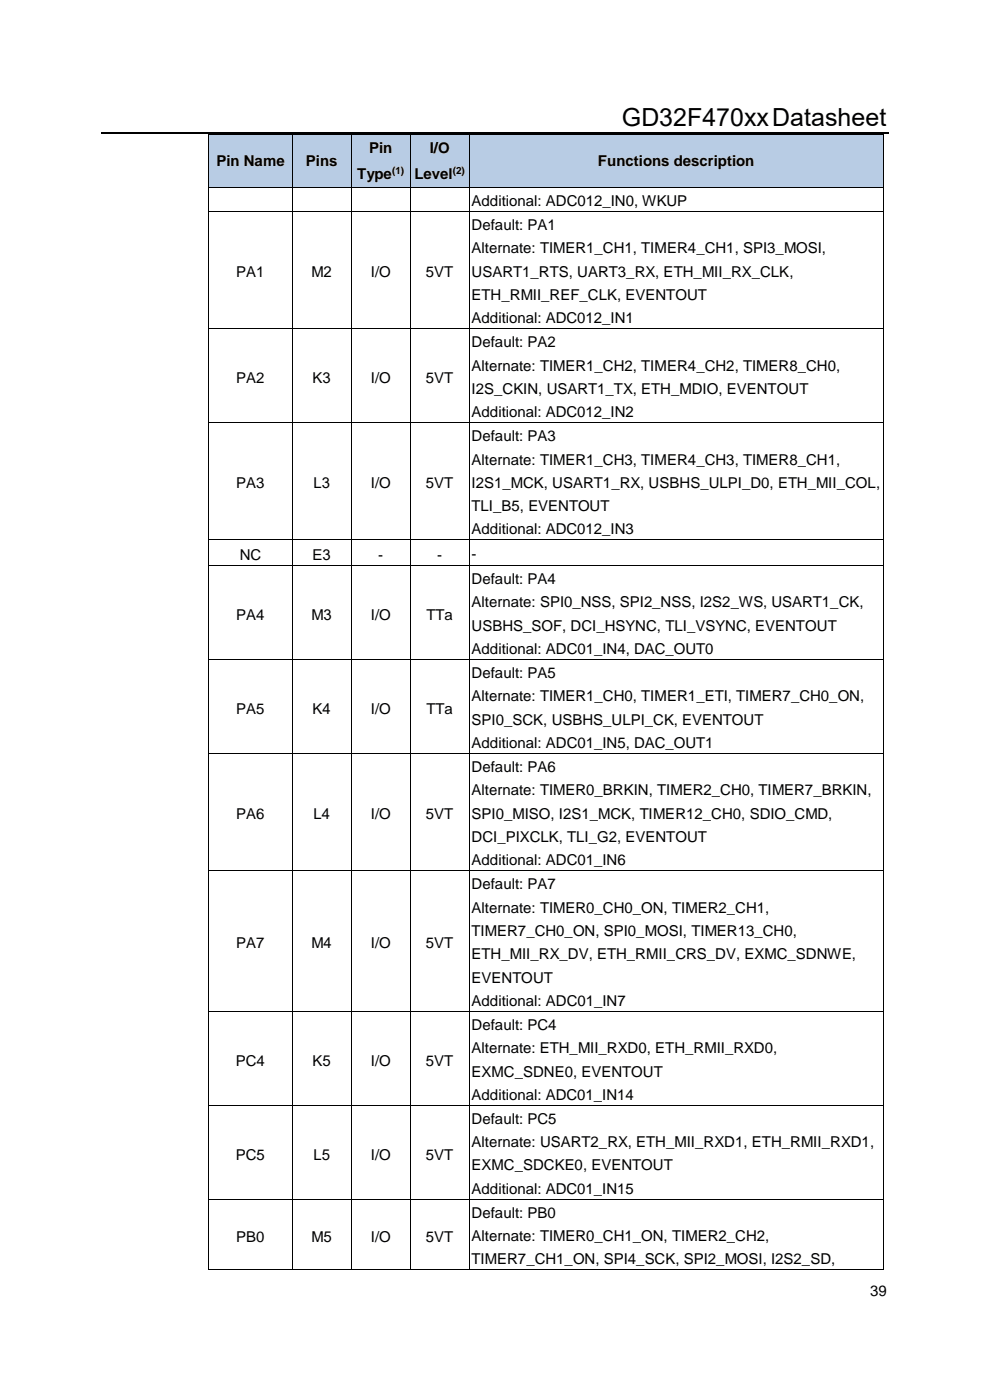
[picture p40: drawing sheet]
<svg xmlns="http://www.w3.org/2000/svg" width="210mm" height="297mm" viewBox="0 0 210 297" stroke-linecap="round" stroke-linejoin="round" font-family="sans-serif">
<defs><g id="words">
<text font-size="5.3" x="131.9" y="26.7">GD32F470xxDatasheet</text>
<g font-size="3.2">
<text x="45.9" y="35.2">Pin Name</text>
<text x="64.9" y="35.2">Pins</text>
<text x="78.3" y="32.5">Pin</text>
<text x="91.2" y="32.5">I/O</text>
<text x="126.9" y="35.2">Functions description</text>
<text x="75.8" y="38">Type</text>
<text x="87.9" y="38">Level</text>
<text x="100.1" y="43.7">Additional: ADC012_IN0, WKUP</text>
<text x="100.1" y="48.8">Default: PA1</text>
<text x="100.1" y="53.7">Alternate: TIMER1_CH1, TIMER4_CH1, SPI3_MOSI,</text>
<text x="50.1" y="58.8">PA1</text>
<text x="66.1" y="58.8">M2</text>
<text x="78.7" y="58.8">I/O</text>
<text x="90.4" y="58.8">5VT</text>
<text x="100.1" y="58.7">USART1_RTS, UART3_RX, ETH_MII_RX_CLK,</text>
<text x="100.1" y="63.6">ETH_RMII_REF_CLK, EVENTOUT</text>
<text x="100.1" y="68.5">Additional: ADC012_IN1</text>
<text x="100.1" y="73.7">Default: PA2</text>
<text x="50.1" y="81.2">PA2</text>
<text x="66.3" y="81.2">K3</text>
<text x="78.7" y="81.2">I/O</text>
<text x="90.4" y="81.2">5VT</text>
<text x="100.1" y="78.6">Alternate: TIMER1_CH2, TIMER4_CH2, TIMER8_CH0,</text>
<text x="100.1" y="83.6">I2S_CKIN, USART1_TX, ETH_MDIO, EVENTOUT</text>
<text x="100.1" y="88.5">Additional: ADC012_IN2</text>
<text x="100.1" y="93.6">Default: PA3</text>
<text x="100.1" y="98.6">Alternate: TIMER1_CH3, TIMER4_CH3, TIMER8_CH1,</text>
<text x="50.1" y="103.6">PA3</text>
<text x="66.5" y="103.6">L3</text>
<text x="78.7" y="103.6">I/O</text>
<text x="90.4" y="103.6">5VT</text>
<text x="100.1" y="103.5">I2S1_MCK, USART1_RX, USBHS_ULPI_D0, ETH_MII_COL,</text>
<text x="100.1" y="108.4">TLI_B5, EVENTOUT</text>
<text x="100.1" y="113.4">Additional: ADC012_IN3</text>
<text x="50.8" y="118.8">NC</text>
<text x="66.3" y="118.8">E3</text>
<text x="80.2" y="118.8">-</text>
<text x="92.7" y="118.8">-</text>
<text x="100.1" y="118.7">-</text>
<text x="100.1" y="124">Default: PA4</text>
<text x="50.1" y="131.5">PA4</text>
<text x="66.1" y="131.5">M3</text>
<text x="78.7" y="131.5">I/O</text>
<text x="90.4" y="131.5">TTa</text>
<text x="100.1" y="128.9">Alternate: SPI0_NSS, SPI2_NSS, I2S2_WS, USART1_CK,</text>
<text x="100.1" y="133.8">USBHS_SOF, DCI_HSYNC, TLI_VSYNC, EVENTOUT</text>
<text x="100.1" y="138.8">Additional: ADC01_IN4, DAC_OUT0</text>
<text x="100.1" y="143.9">Default: PA5</text>
<text x="100.1" y="148.8">Alternate: TIMER1_CH0, TIMER1_ETI, TIMER7_CH0_ON,</text>
<text x="50.1" y="151.4">PA5</text>
<text x="66.3" y="151.4">K4</text>
<text x="78.7" y="151.4">I/O</text>
<text x="90.4" y="151.4">TTa</text>
<text x="100.1" y="153.8">SPI0_SCK, USBHS_ULPI_CK, EVENTOUT</text>
<text x="100.1" y="158.7">Additional: ADC01_IN5, DAC_OUT1</text>
<text x="100.1" y="163.8">Default: PA6</text>
<text x="50.1" y="173.8">PA6</text>
<text x="66.5" y="173.8">L4</text>
<text x="78.7" y="173.8">I/O</text>
<text x="90.4" y="173.8">5VT</text>
<text x="100.1" y="168.8">Alternate: TIMER0_BRKIN, TIMER2_CH0, TIMER7_BRKIN,</text>
<text x="100.1" y="173.7">SPI0_MISO, I2S1_MCK, TIMER12_CH0, SDIO_CMD,</text>
<text x="100.1" y="178.6">DCI_PIXCLK, TLI_G2, EVENTOUT</text>
<text x="100.1" y="183.6">Additional: ADC01_IN6</text>
<text x="100.1" y="188.7">Default: PA7</text>
<text x="100.1" y="193.7">Alternate: TIMER0_CH0_ON, TIMER2_CH1,</text>
<text x="50.1" y="201.2">PA7</text>
<text x="66.1" y="201.2">M4</text>
<text x="78.7" y="201.2">I/O</text>
<text x="90.4" y="201.2">5VT</text>
<text x="100.1" y="198.6">TIMER7_CH0_ON, SPI0_MOSI, TIMER13_CH0,</text>
<text x="100.1" y="203.5">ETH_MII_RX_DV, ETH_RMII_CRS_DV, EXMC_SDNWE,</text>
<text x="100.1" y="208.5">EVENTOUT</text>
<text x="100.1" y="213.4">Additional: ADC01_IN7</text>
<text x="100.1" y="218.5">Default: PC4</text>
<text x="50" y="226.1">PC4</text>
<text x="66.3" y="226.1">K5</text>
<text x="78.7" y="226.1">I/O</text>
<text x="90.4" y="226.1">5VT</text>
<text x="100.1" y="223.5">Alternate: ETH_MII_RXD0, ETH_RMII_RXD0,</text>
<text x="100.1" y="228.4">EXMC_SDNE0, EVENTOUT</text>
<text x="100.1" y="233.3">Additional: ADC01_IN14</text>
<text x="100.1" y="238.5">Default: PC5</text>
<text x="50" y="246">PC5</text>
<text x="66.5" y="246">L5</text>
<text x="78.7" y="246">I/O</text>
<text x="90.4" y="246">5VT</text>
<text x="100.1" y="243.4">Alternate: USART2_RX, ETH_MII_RXD1, ETH_RMII_RXD1,</text>
<text x="100.1" y="248.3">EXMC_SDCKE0, EVENTOUT</text>
<text x="100.1" y="253.3">Additional: ADC01_IN15</text>
<text x="50.1" y="263.4">PB0</text>
<text x="66.1" y="263.4">M5</text>
<text x="78.7" y="263.4">I/O</text>
<text x="90.4" y="263.4">5VT</text>
<text x="100.1" y="258.4">Default: PB0</text>
<text x="100.1" y="263.3">Alternate: TIMER0_CH1_ON, TIMER2_CH2,</text>
<text x="100.1" y="268.3">TIMER7_CH1_ON, SPI4_SCK, SPI2_MOSI, I2S2_SD,</text>
<text x="184.6" y="275">39</text>
</g>
<g font-size="2.1">
<text x="83.2" y="36.9">(1)</text>
<text x="96" y="36.9">(2)</text>
</g>
</g></defs>
<path d="M21.5 28.3h167.1" fill="none" stroke="#000" stroke-width=".25"/>
<g fill="#b8cce4">
<path d="M44.4 28.6h17.5v11h-17.5z" fill-rule="evenodd"/>
<path d="M44.8 31.3h16.7v5.5h-16.7z" fill-rule="evenodd"/>
<path d="M62.1 28.6h12.3v11h-12.3z" fill-rule="evenodd"/>
<path d="M62.5 31.3h11.5v5.5h-11.5z" fill-rule="evenodd"/>
<path d="M74.6 28.6h12.3v11h-12.3z" fill-rule="evenodd"/>
<path d="M75 28.6h11.5v5.5h-11.5z" fill-rule="evenodd"/>
<path d="M75 34.1h11.5v5.5h-11.5z" fill-rule="evenodd"/>
<path d="M87 28.6h12.5v11h-12.5z" fill-rule="evenodd"/>
<path d="M87.5 28.6h11.5v5.5h-11.5z" fill-rule="evenodd"/>
<path d="M87.5 34.1h11.5v5.5h-11.5z" fill-rule="evenodd"/>
<path d="M99.5 28.6h87.8v11h-87.8z" fill-rule="evenodd"/>
<path d="M100.1 31.3h86.8v5.5h-86.8z" fill-rule="evenodd"/>
</g>
<g fill="#000">
<path d="M44.2 28.4h.2v.2h-.2z" fill-rule="evenodd"/>
<path d="M44.2 28.4h.2v.2h-.2z" fill-rule="evenodd"/>
<path d="M44.2 39.6h.2v.2h-.2z" fill-rule="evenodd"/>
<path d="M61.9 28.4h.2v.2h-.2z" fill-rule="evenodd"/>
<path d="M61.9 39.6h.2v.2h-.2z" fill-rule="evenodd"/>
<path d="M74.4 28.4h.2v.2h-.2z" fill-rule="evenodd"/>
<path d="M74.4 39.6h.2v.2h-.2z" fill-rule="evenodd"/>
<path d="M87 28.4h.1v.2h-.1z" fill-rule="evenodd"/>
<path d="M87 39.6h.1v.2h-.1z" fill-rule="evenodd"/>
<path d="M99.5 28.4h.1v.2h-.1z" fill-rule="evenodd"/>
<path d="M99.5 39.6h.1v.2h-.1z" fill-rule="evenodd"/>
<path d="M187.3 28.4h.1v.2h-.1z" fill-rule="evenodd"/>
<path d="M187.3 28.4h.1v.2h-.1z" fill-rule="evenodd"/>
<path d="M187.3 39.6h.1v.2h-.1z" fill-rule="evenodd"/>
<path d="M44.2 44.7h.2v.2h-.2z" fill-rule="evenodd"/>
<path d="M61.9 44.7h.2v.2h-.2z" fill-rule="evenodd"/>
<path d="M74.4 44.7h.2v.2h-.2z" fill-rule="evenodd"/>
<path d="M87 44.7h.1v.2h-.1z" fill-rule="evenodd"/>
<path d="M99.5 44.7h.1v.2h-.1z" fill-rule="evenodd"/>
<path d="M187.3 44.7h.1v.2h-.1z" fill-rule="evenodd"/>
<path d="M44.2 69.6h.2v.1h-.2z" fill-rule="evenodd"/>
<path d="M61.9 69.6h.2v.1h-.2z" fill-rule="evenodd"/>
<path d="M74.4 69.6h.2v.1h-.2z" fill-rule="evenodd"/>
<path d="M87 69.6h.1v.1h-.1z" fill-rule="evenodd"/>
<path d="M99.5 69.6h.1v.1h-.1z" fill-rule="evenodd"/>
<path d="M187.3 69.6h.1v.1h-.1z" fill-rule="evenodd"/>
<path d="M44.2 89.5h.2v.2h-.2z" fill-rule="evenodd"/>
<path d="M61.9 89.5h.2v.2h-.2z" fill-rule="evenodd"/>
<path d="M74.4 89.5h.2v.2h-.2z" fill-rule="evenodd"/>
<path d="M87 89.5h.1v.2h-.1z" fill-rule="evenodd"/>
<path d="M99.5 89.5h.1v.2h-.1z" fill-rule="evenodd"/>
<path d="M187.3 89.5h.1v.2h-.1z" fill-rule="evenodd"/>
<path d="M44.2 114.4h.2v.1h-.2z" fill-rule="evenodd"/>
<path d="M61.9 114.4h.2v.1h-.2z" fill-rule="evenodd"/>
<path d="M74.4 114.4h.2v.1h-.2z" fill-rule="evenodd"/>
<path d="M87 114.4h.1v.1h-.1z" fill-rule="evenodd"/>
<path d="M99.5 114.4h.1v.1h-.1z" fill-rule="evenodd"/>
<path d="M187.3 114.4h.1v.1h-.1z" fill-rule="evenodd"/>
<path d="M44.2 119.9h.2v.1h-.2z" fill-rule="evenodd"/>
<path d="M44.2 139.8h.2v.1h-.2z" fill-rule="evenodd"/>
<path d="M61.9 119.9h.2v.1h-.2z" fill-rule="evenodd"/>
<path d="M61.9 139.8h.2v.1h-.2z" fill-rule="evenodd"/>
<path d="M74.4 119.9h.2v.1h-.2z" fill-rule="evenodd"/>
<path d="M74.4 139.8h.2v.1h-.2z" fill-rule="evenodd"/>
<path d="M87 119.9h.1v.1h-.1z" fill-rule="evenodd"/>
<path d="M87 139.8h.1v.1h-.1z" fill-rule="evenodd"/>
<path d="M99.5 119.9h.1v.1h-.1z" fill-rule="evenodd"/>
<path d="M99.5 139.8h.1v.1h-.1z" fill-rule="evenodd"/>
<path d="M187.3 119.9h.1v.1h-.1z" fill-rule="evenodd"/>
<path d="M187.3 139.8h.1v.1h-.1z" fill-rule="evenodd"/>
<path d="M44.2 159.7h.2v.2h-.2z" fill-rule="evenodd"/>
<path d="M61.9 159.7h.2v.2h-.2z" fill-rule="evenodd"/>
<path d="M74.4 159.7h.2v.2h-.2z" fill-rule="evenodd"/>
<path d="M87 159.7h.1v.2h-.1z" fill-rule="evenodd"/>
<path d="M99.5 159.7h.1v.2h-.1z" fill-rule="evenodd"/>
<path d="M187.3 159.7h.1v.2h-.1z" fill-rule="evenodd"/>
<path d="M44.2 184.6h.2v.2h-.2z" fill-rule="evenodd"/>
<path d="M61.9 184.6h.2v.2h-.2z" fill-rule="evenodd"/>
<path d="M74.4 184.6h.2v.2h-.2z" fill-rule="evenodd"/>
<path d="M87 184.6h.1v.2h-.1z" fill-rule="evenodd"/>
<path d="M99.5 184.6h.1v.2h-.1z" fill-rule="evenodd"/>
<path d="M187.3 184.6h.1v.2h-.1z" fill-rule="evenodd"/>
<path d="M44.2 214.4h.2v.2h-.2z" fill-rule="evenodd"/>
<path d="M61.9 214.4h.2v.2h-.2z" fill-rule="evenodd"/>
<path d="M74.4 214.4h.2v.2h-.2z" fill-rule="evenodd"/>
<path d="M87 214.4h.1v.2h-.1z" fill-rule="evenodd"/>
<path d="M99.5 214.4h.1v.2h-.1z" fill-rule="evenodd"/>
<path d="M187.3 214.4h.1v.2h-.1z" fill-rule="evenodd"/>
<path d="M44.2 234.4h.2v.1h-.2z" fill-rule="evenodd"/>
<path d="M61.9 234.4h.2v.1h-.2z" fill-rule="evenodd"/>
<path d="M74.4 234.4h.2v.1h-.2z" fill-rule="evenodd"/>
<path d="M87 234.4h.1v.1h-.1z" fill-rule="evenodd"/>
<path d="M99.5 234.4h.1v.1h-.1z" fill-rule="evenodd"/>
<path d="M187.3 234.4h.1v.1h-.1z" fill-rule="evenodd"/>
<path d="M44.2 254.3h.2v.2h-.2z" fill-rule="evenodd"/>
<path d="M61.9 254.3h.2v.2h-.2z" fill-rule="evenodd"/>
<path d="M74.4 254.3h.2v.2h-.2z" fill-rule="evenodd"/>
<path d="M87 254.3h.1v.2h-.1z" fill-rule="evenodd"/>
<path d="M99.5 254.3h.1v.2h-.1z" fill-rule="evenodd"/>
<path d="M187.3 254.3h.1v.2h-.1z" fill-rule="evenodd"/>
<path d="M44.2 269.3h.2v.1h-.2z" fill-rule="evenodd"/>
<path d="M44.2 269.3h.2v.1h-.2z" fill-rule="evenodd"/>
<path d="M61.9 269.3h.2v.1h-.2z" fill-rule="evenodd"/>
<path d="M74.4 269.3h.2v.1h-.2z" fill-rule="evenodd"/>
<path d="M87 269.3h.1v.1h-.1z" fill-rule="evenodd"/>
<path d="M99.5 269.3h.1v.1h-.1z" fill-rule="evenodd"/>
<path d="M187.3 269.3h.1v.1h-.1z" fill-rule="evenodd"/>
<path d="M187.3 269.3h.1v.1h-.1z" fill-rule="evenodd"/>
</g>
<g fill="none" stroke="#000" stroke-width=".21">
<path d="M44.3 28.6v11M44.3 39.8v4.9M44.4 28.5h17.5M44.4 39.7h17.5M62 28.6v11M62 39.8v4.9M62.1 28.5h12.3M62.1 39.7h12.3M74.5 28.6v11M74.5 39.8v4.9M74.6 28.5h12.4M74.6 39.7h12.4"/>
<path d="M87.1 28.6v11M87.1 39.8v4.9M87.1 28.5h12.4M87.1 39.7h12.4M99.5 28.6v11M99.5 39.8v4.9M99.6 28.5h87.7M99.6 39.7h87.7M187.4 28.6v11M187.4 39.8v4.9M44.3 44.9v24.7M44.4 44.8h17.5"/>
<path d="M62 44.9v24.7M62.1 44.8h12.3M74.5 44.9v24.7M74.6 44.8h12.4M87.1 44.9v24.7M87.1 44.8h12.4M99.5 44.9v24.7M99.6 44.8h87.7M187.4 44.9v24.7M44.3 69.7v19.8M44.4 69.6h17.5M62 69.7v19.8"/>
<path d="M62.1 69.6h12.3M74.5 69.7v19.8M74.6 69.6h12.4M87.1 69.7v19.8M87.1 69.6h12.4M99.5 69.7v19.8M99.6 69.6h87.7M187.4 69.7v19.8M44.3 89.7v24.7M44.4 89.6h17.5M62 89.7v24.7M62.1 89.6h12.3"/>
<path d="M74.5 89.7v24.7M74.6 89.6h12.4M87.1 89.7v24.7M87.1 89.6h12.4M99.5 89.7v24.7M99.6 89.6h87.7M187.4 89.7v24.7M44.3 114.5v5.4M44.4 114.4h17.5M44.4 119.9h17.5M62 114.5v5.4M62.1 114.4h12.3"/>
<path d="M62.1 119.9h12.3M74.5 114.5v5.4M74.6 114.4h12.4M74.6 119.9h12.4M87.1 114.5v5.4M87.1 114.4h12.4M87.1 119.9h12.4M99.5 114.5v5.4M99.6 114.4h87.7M99.6 119.9h87.7M187.4 114.5v5.4M44.3 120v19.8"/>
<path d="M44.3 139.9v19.8M44.4 139.8h17.5M62 120v19.8M62 139.9v19.8M62.1 139.8h12.3M74.5 120v19.8M74.5 139.9v19.8M74.6 139.8h12.4M87.1 120v19.8M87.1 139.9v19.8M87.1 139.8h12.4M99.5 120v19.8"/>
<path d="M99.5 139.9v19.8M99.6 139.8h87.7M187.4 120v19.8M187.4 139.9v19.8M44.3 159.9v24.7M44.4 159.8h17.5M62 159.9v24.7M62.1 159.8h12.3M74.5 159.9v24.7M74.6 159.8h12.4M87.1 159.9v24.7M87.1 159.8h12.4"/>
<path d="M99.5 159.9v24.7M99.6 159.8h87.7M187.4 159.9v24.7M44.3 184.8v29.6M44.4 184.7h17.5M62 184.8v29.6M62.1 184.7h12.3M74.5 184.8v29.6M74.6 184.7h12.4M87.1 184.8v29.6M87.1 184.7h12.4M99.5 184.8v29.6"/>
<path d="M99.6 184.7h87.7M187.4 184.8v29.6M44.3 214.6v19.8M44.4 214.5h17.5M62 214.6v19.8M62.1 214.5h12.3M74.5 214.6v19.8M74.6 214.5h12.4M87.1 214.6v19.8M87.1 214.5h12.4M99.5 214.6v19.8M99.6 214.5h87.7"/>
<path d="M187.4 214.6v19.8M44.3 234.5v19.8M44.4 234.4h17.5M62 234.5v19.8M62.1 234.4h12.3M74.5 234.5v19.8M74.6 234.4h12.4M87.1 234.5v19.8M87.1 234.4h12.4M99.5 234.5v19.8M99.6 234.4h87.7M187.4 234.5v19.8"/>
<path d="M44.3 254.5v14.8M44.4 254.4h17.5M62 254.5v14.8M62.1 254.4h12.3M74.5 254.5v14.8M74.6 254.4h12.4M87.1 254.5v14.8M87.1 254.4h12.4M99.5 254.5v14.8M99.6 254.4h87.7M187.4 254.5v14.8M44.4 269.4h17.5"/>
<path d="M62.1 269.4h12.3M74.6 269.4h12.4M87.1 269.4h12.4M99.6 269.4h87.7"/>
</g>
<use href="#words"/>
</svg>
